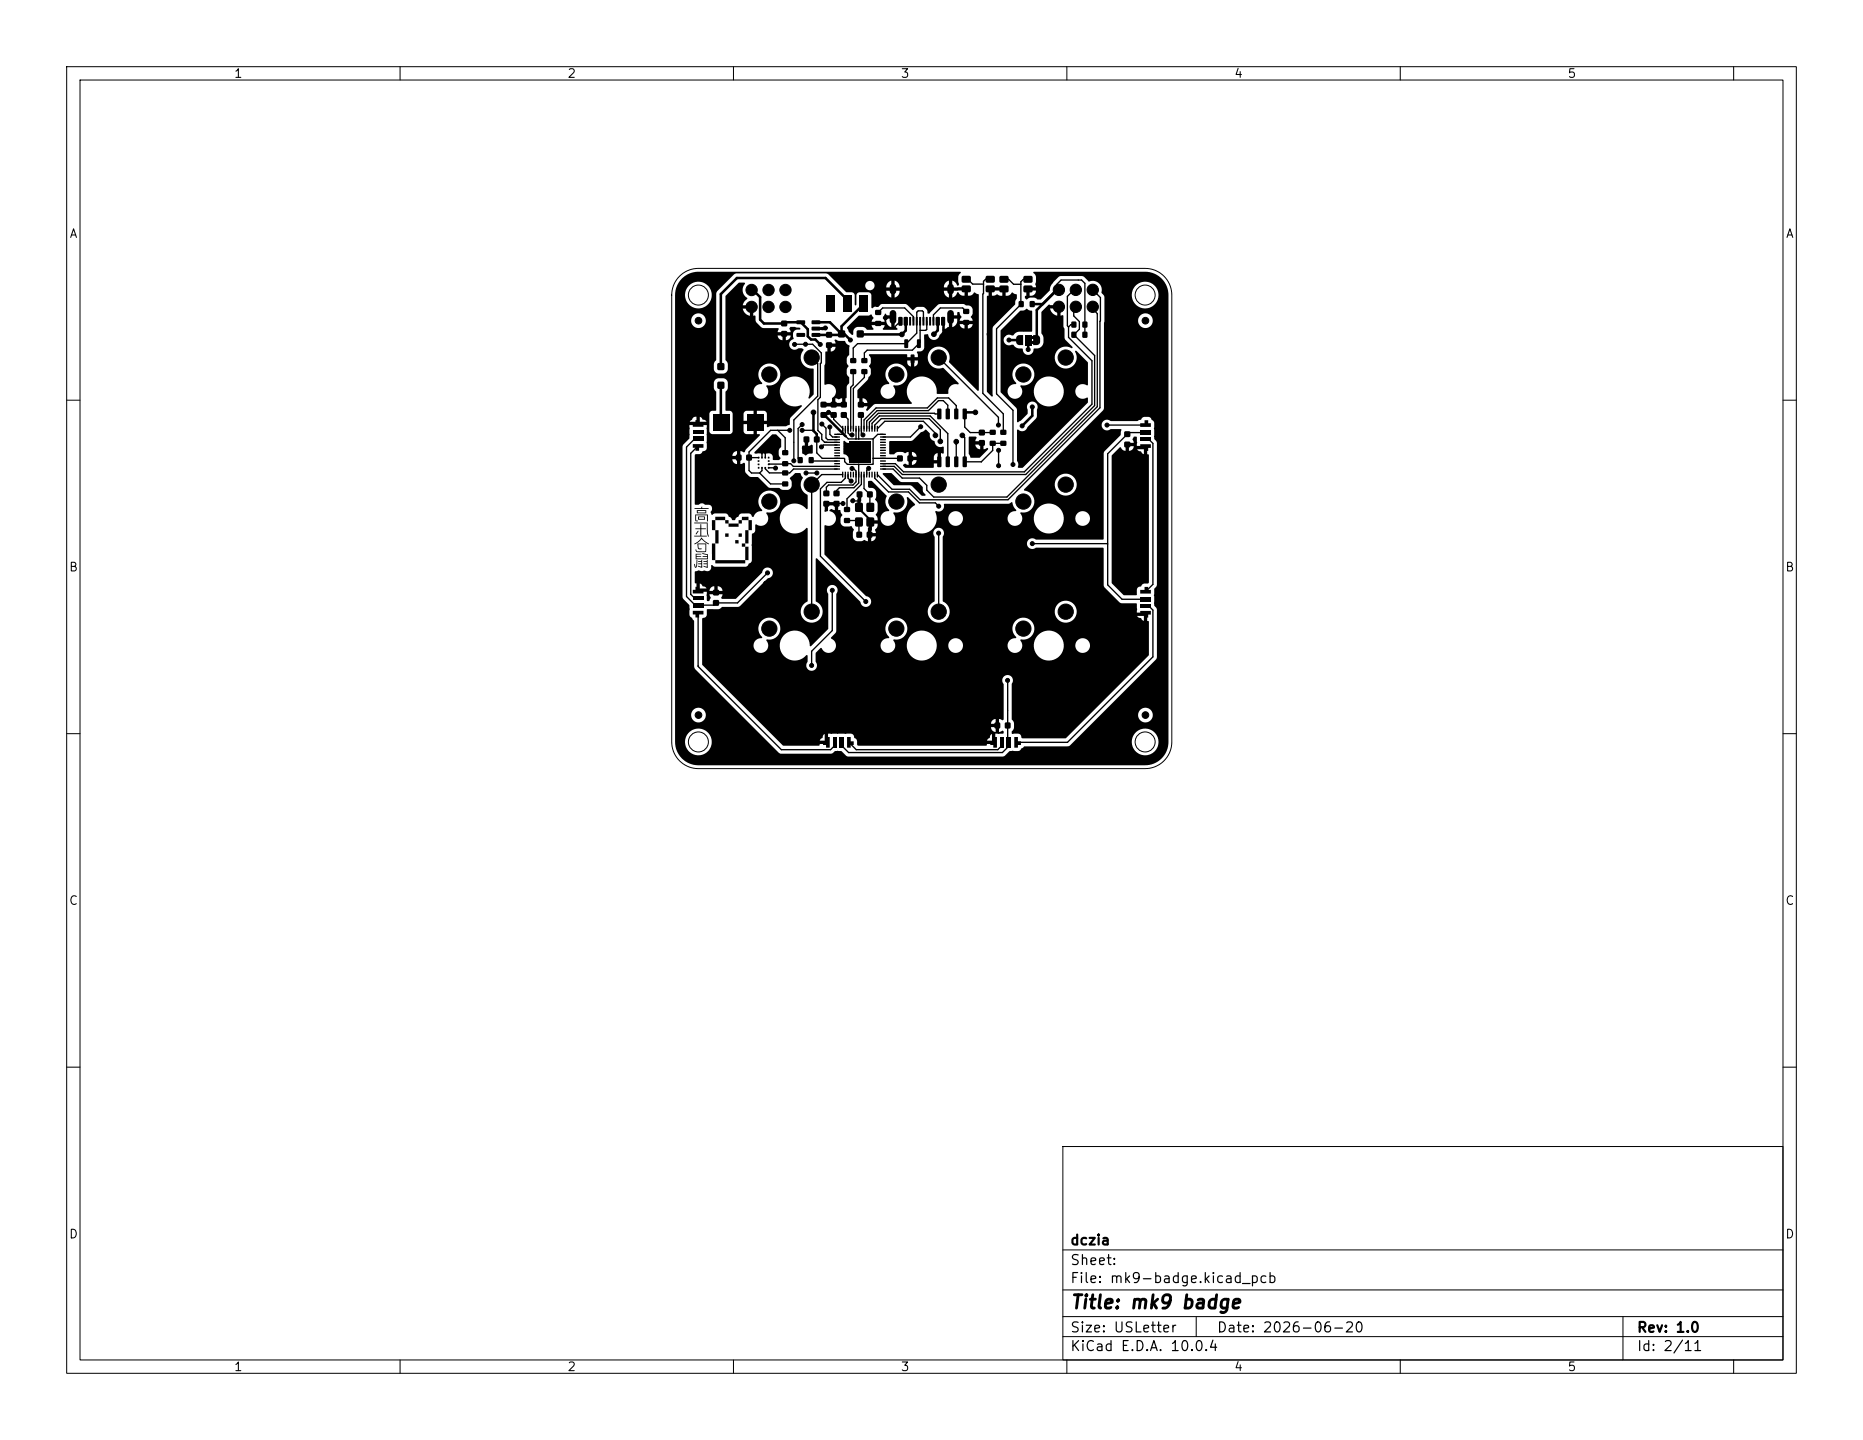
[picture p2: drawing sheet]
<svg xmlns="http://www.w3.org/2000/svg" width="279mm" height="216mm" viewBox="0 0 279 216" stroke-linecap="round" stroke-linejoin="round" font-family="sans-serif">
<defs><g id="words">
<text font-size="2" x="160.4" y="196.7">Title: mk9 badge</text>
<g font-size="1.5">
<text x="160.4" y="190">Sheet:</text>
<text x="160.4" y="187">dczia</text>
<text x="160.4" y="192.7">File: mk9-badge.kicad_pcb</text>
<text x="160.4" y="202.9">KiCad E.D.A. 10.0.4</text>
<text x="160.4" y="200.1">Size: USLetter</text>
<text x="182.4" y="200.1">Date: 2026-06-20</text>
<text x="245.4" y="200.1">Rev: 1.0</text>
<text x="245.4" y="202.9">Id: 2/11</text>
</g>
<g font-size="1.3">
<text x="35" y="12">1</text>
<text x="85" y="12">2</text>
<text x="135" y="12">3</text>
<text x="185" y="12">4</text>
<text x="235" y="12">5</text>
<text x="10.3" y="36">A</text>
<text x="267.7" y="36">A</text>
<text x="10.3" y="86">B</text>
<text x="267.7" y="86">B</text>
<text x="10.3" y="136">C</text>
<text x="267.7" y="136">C</text>
<text x="10.3" y="186">D</text>
<text x="267.7" y="186">D</text>
<text x="35" y="205.9">1</text>
<text x="85" y="205.9">2</text>
<text x="135" y="205.9">3</text>
<text x="185" y="205.9">4</text>
<text x="235" y="205.9">5</text>
</g>
</g></defs>
<g fill="none" stroke="#000" stroke-width=".15">
<path d="M10 10h259.4v195.9h-259.4zM12 12h255.4v191.9h-255.4zM60 10v2M110 10v2M160 10v2M210 10v2M260 10v2M101.9 41.4a4 4 0 0 1 2.8-1.2h67a4 4 0 0 1 4 4v67a4 4 0 0 1-4 4h-67a4 4 0 0 1-4-4v-67a4 4 0 0 1 1.2-2.8zM10 60h2M267.4 60h2M10 110h2M267.4 110h2"/>
<path d="M10 160h2M159.4 171.9h108v32h-108zM267.4 160h2M159.4 197.4h108M159.4 193.4h108M159.4 187.4h108M179.4 197.4v3M243.4 197.4v6.5M60 203.9v2M110 203.9v2M159.4 200.4h108M160 203.9v2"/>
<path d="M210 203.9v2M260 203.9v2"/>
<circle cx="104.7" cy="44.2" r="1.5"/>
<circle cx="171.7" cy="44.2" r="1.5"/>
<circle cx="104.7" cy="111.2" r="1.5"/>
<circle cx="171.7" cy="111.2" r="1.5"/>
</g>
<g fill="#000">
<path d="M107.6 54.5h1v.9h-1zM107.6 57.3h1v.9h-1zM117.2 49.7h.8v.7h-.8zM117.2 48.1h.8v.8h-.8zM119.5 50l1.2-.1v.5l-.1 .1h-1.1l-.1-.1zM119.5 48.1l1.2-.1v.5l-.1 .1h-1.1l-.1-.1zM121.8 48.1l1.1-.1 .1 .5-.1 .1h-1.1l-.1-.1zM121.8 49h1.1l.1 .5-.1 .1h-1.1l-.1-.2zM121.8 50l1.1-.1 .1 .5-.1 .1h-1.1l-.1-.1zM123.9 44.3h1.3v2.5h-1.3zM122.4 49.2l1.2-.2h.4l.1 .1-.6 .4-1-.1zM123.9 51.4h.8v.7h-.8z"/>
<path d="M123.9 49.8h.8v.8h-.8zM124.1 51.8h.2l.1-.3h.9l-.1-.5v-.1l.2 .1a1.38 1.38 0 0 0 1.2 .1h.1l.2 .4 .5 .3v1.4l-.4 .5v.9a.36 .36 0 0 1 .3 .3 .36 .36 0 0 1-.3 .3v.8l.3 .6 .1 .8-.4 .6v1.6l-.2 .1v.9l-.3 .1-.1 .2-2.9-.1 .1-.4h1.2v-.7h.5v.7h1v-.7a.87 .87 0 0 1-1 0h-.5a1.16 1.16 0 0 0 .4-1.6 1.16 1.16 0 0 0-1.5-.4l-.1-2.9 .2-.3v-1.7l.1-.1h.7a.71 .71 0 0 0 .7-.7h-.7v.7h-.6zM125.7 49.6h1v.9h-1zM126.4 44.3h1.3v2.5h-1.3zM127.5 55.4h.9v.7h-.9zM127.5 53.7h.9v.7h-.9zM128.5 49.6h1v.9h-1zM128.9 44.3h1.3v2.5h-1.3zM129.2 53.7h.8v.7h-.8zM129.2 55.4h.8v.7h-.8zM131.3 46.5h.8v.7h-.8zM131.3 48.2h.8v.6h-.8z"/>
<path d="M127 49.1l1.8-1.8h1.4l.4-.2 .2 .2a.36 .36 0 0 1 .2 .4 .36 .36 0 0 1-.2 .3l-.1 .2h2l-.3-.5 .3-.6h.2v.2h.7v.5h-.7a1.07 1.07 0 0 0 .8 1.2v-.8a.3 .3 0 0 0 .5 0v.8l.2 .1 .2 .2-.1 .1h-2.1v-.1l.3-.6h-2l.3 .6-.1 .1h-.8l-.4-.3-.3-.1a1.37 1.37 0 0 0-1.2 .2l-.2 .2v.7l-.2 .1-.5-.4zM134.8 47.6l.4-.1 .1 .1v1.1l-.1 .1-.4-.1zM135.6 47.6l.4-.1 .1 .1v1.1l-.1 .1-.4-.1zM135.7 50.9h.4l.1 .1v1l-.1 .2-.5-.1zM136.4 47.5l.2 .1v1.2l-.3-.1zM136.9 47.5l.2 .1v1.2l-.3-.1zM136.6 53.2l.4-.1 .1 .1 .1 1.1-.1 .2-.5-.1zM137.4 47.5l.2 .1v1.2l-.3-.1zM137.9 47.5l.2 .1v1.2l-.3-.1zM137.6 50.9h.4l.1 .1v1l-.1 .2-.5-.1zM138.4 47.5l.2 .1v1.2l-.3-.1zM138.9 47.5l.2 .1v1.2l-.3-.1z"/>
<path d="M139.4 47.5l.2 .1v1.2l-.3-.1zM139.9 47.5l.2 .1v1.2l-.3-.1zM140.4 47.6l.4-.1 .1 .1v1.1l-.1 .1-.4-.1zM141.2 47.6l.4-.1 .1 .1v1.1l-.1 .1-.4-.1zM102.3 41.8a3.5 3.5 0 0 1 2.5-1.1h39.2l.1 .2-.3 .4-.1 .2 .1 1.1-.1 .2h-.2a1 1 0 0 0-.7-.7v.8a.3 .3 0 0 0-.5 0v-.8l-.5 .3-.2 .5v.2h.7v.5h-.7a.99 .99 0 0 0 .7 1v-.8a.3 .3 0 0 0 .5 0v.8l.5-.3 .3-.5h.1a.8 .8 0 0 0 1 .5v-.7h-1.8v-.5h2v.2l.2 .1 .1 .9h.5l.5-.5 .6 .4v14.3l-.2 .1-4.3-4.3a1.66 1.66 0 0 0-1.3-2.3 1.66 1.66 0 0 0-1.9 1.8 1.66 1.66 0 0 0 2.3 1.3l2.3 2.3v.2a1.13 1.13 0 0 0-1.5 1.4h-1.7a2.26 2.26 0 0 0-3.1-2.4 2.26 2.26 0 0 0-.6 3.8l-.2 .2h-5.3l-.3 .1-1 .9-.1-.1 .2-.6h-.9l-.1-.2-.2-.2v-.1h1.2a.71 .71 0 0 0-.7-.7v.7h-.5v-.7h-.2l-.1-.1v-1h3.5a1.13 1.13 0 0 0 1.5 1.1 1.13 1.13 0 0 0 .4-1.9h.1a1.66 1.66 0 0 0 1.9-2 1.66 1.66 0 0 0-2.5-1.1 1.66 1.66 0 0 0-.1 2.7l-.2 .2a1.1 1.1 0 0 0-1.1 1h-3.5l1.5-1.6 .2-.5 .2-.3 .1-.8-.3-.5 .3-.5h5.5l.1 .3 .2 .2 .7 .1a.65 .65 0 0 0 .6-.6v-.4h-.6v1h-.5v-1h-.5v.4h-5.5v-.7l-.3-.5 .1-.1h5.5l.1 .1 .1 .4h1.6l-.2-.8 .5-.1a.65 .65 0 0 0 .6-.6v-1.9l.2-.1a.35 .35 0 0 1 .4 0 .35 .35 0 0 1 .1 .4 .87 .87 0 0 0 .9 .5 .87 .87 0 0 0 .7-.8l.4-.5 .2-1.5h.1l.1 .1v1l.6-.3v-.8a.3 .3 0 0 0 .5 0v.8l.6-.4h.5l.2 .4 .2 .2h.9a.69 .69 0 0 0 .7-.6h-.7v.6h-.6v-.6h-1.2l.2-.8h-.7v-.5h.7v-.4l.1-.1h.2l.1 .4a.36 .36 0 0 1 .2 .3 .36 .36 0 0 1-.2 .4l-.1 .2h2l-.3-.6 .3-.5v-.6a.77 .77 0 0 0-1-.6l-.4-.2h-3.6l-.2 .1-1.3 1.3h-.1l-.2-.1-.1-.5-.4-.4h-1l-.7 .5-.8-.8-.3-.1h-3.5l-.6 .3-.4 .1-.5 .2-.1-.1v-1.9l-.3-.3-1.5-.1-.3 .2-.2 .3v1.4l-.1 .1-.1-1.6-.2-.2-.2-.2h-.9l-.9-.9h3.8a.7 .7 0 0 0 .6 .6 .7 .7 0 0 0 .7-.6h1.8v.2h.7v.5h-.7v.1l.2 .6 .6 .3v-.8a.3 .3 0 0 0 .5 0v.8l.5-.3 .2-.6v-.1h-.7v-.5h.7a.99 .99 0 0 0-.7-1v.8a.3 .3 0 0 0-.5 0v-.8l-.6 .3-.2 .5h-1.7a.7 .7 0 0 0-.7-.8 .7 .7 0 0 0-.7 .8h-3.8l-1.8-1.8-.3-.1h-13.4l-.3 .1-2.6 2.6-.2 .2v10.1l-.2 .2a1.38 1.38 0 0 0-.1 1.1l.2 .6a1.38 1.38 0 0 0 1.2 .1 .74 .74 0 0 0 .7-.7 1.37 1.37 0 0 0-.2-1.1l-.2-.2v-3.7h7.8l.2 .4 .2 .2 .9 .1a.71 .71 0 0 0 .7-.7h-.7v.7h-.6l.1-.7h-8.6v-5.9l2-2h.8l.1 .1a1.47 1.47 0 0 0 .4 2.3l-.1 .1a1.33 1.33 0 0 0-.6 .9h.9v.5h-.9a1.34 1.34 0 0 0 1.1 1v-.8h.5v.8h.3l.1 1 .7 .7 .4 .2h2.2l.1 .1-.2 .5h2l-.2-.5 .2-.3 1.3 .1a.14 .14 0 0 1 .1 .2 .14 .14 0 0 1-.1 .1l-.6 .1-.2 .2-.2 .3 .1 .8a.83 .83 0 0 0-.5 1.2 .83 .83 0 0 0 1.3 .2h.5l.2 .3a1.71 1.71 0 0 0-.2 1.9 1.71 1.71 0 0 0 1.7 .9v3.8l-.6 .6-.2-.1a2.26 2.26 0 0 0-1.7-3.1 2.26 2.26 0 0 0-2.5 2.5 2.26 2.26 0 0 0 3.2 1.7v.2l-1.6 1.7-.2 1.1-.5 .2h-2.4l-.4 .2-.1-.1v-.4h-1.5v1.5h.4l.1 .1-2.1 2.2-.2 .4h-.2l-.5-.2v2l.5-.2 .2 .1 .1 1.3 .5 .6 .3 .1h1.1l1.5 1.5 .3 .2h1.3l.6 .3 .9-.1 .3-.2 .1-.4v-.6l-.2-.5 .7-.7 .8-.1 .4 .7a1.81 1.81 0 0 0 .7 2.7v1.9l-.1 .1a2.27 2.27 0 0 0-3.3-.2 2.27 2.27 0 0 0 0 3.4 2.27 2.27 0 0 0 3.3-.4l.1 .2v10.8a1.68 1.68 0 0 0-.9 2.3 1.68 1.68 0 0 0 2.4 .7 1.72 1.72 0 0 0-.3-3v-6.3l.2-.1 6.5 6.6a.81 .81 0 0 0 .9 .7 .81 .81 0 0 0 .8-.9 .81 .81 0 0 0-.8-.7l-6.2-6.2v-4.5a1.15 1.15 0 0 0 1.6-.6 1.15 1.15 0 0 0-.9-1.5l.3-.3 .5 .2v-.7h-1v.8l-.5 .1-.1-.1 .1-.9 .2-.2 .1-.2h1.4l.1 .2 .2 .1 .1 .9a.2 .2 0 0 1 .2 0 .2 .2 0 0 1 .1 .2l.2 .5-.2 .5v.6a.69 .69 0 0 0 .6 .6h1l.4 .5-.2 .4v.7l.3 .5 .4 .1h.8a.42 .42 0 0 1 .6 0h.7a.71 .71 0 0 0 .7-.7h-.7v.7h-.6l.1-1.5h.5v.3h.7l-.2-.5 .4-.5v-.4h-.8v1l-.6 .1 .1-1.3h.2l.1-.3h1v-.5l-.3-.3 .3-.6v-1.1l-.4-.6 .2-.4v-.7a.85 .85 0 0 0-1.1-.7l-.1-.1v-.8l.6-.1 2.1 2.2 .1 .1a1.83 1.83 0 0 0 .4 2.2h-.1a1.11 1.11 0 0 0-1.2 1.4 1.11 1.11 0 0 0 1.6 .7 1.11 1.11 0 0 0 .3-1.7v-.2a1.76 1.76 0 0 0 2-2.3l.2 .1 1 1.1a2.26 2.26 0 0 0-.1 4 2.26 2.26 0 0 0 3.4-2h1.7v.1a1.1 1.1 0 0 0 1.7 .9 1.1 1.1 0 0 0 0-1.9 1.1 1.1 0 0 0-1.7 .9h-1.7l-.2-.9a.24 .24 0 0 1 .2-.2 .24 .24 0 0 1 .2 .1 .91 .91 0 0 0 .9-1.1l9.7-.1 .4-.2h.1l.3 .8 .3 .4-.1 .1a1.1 1.1 0 0 0-1.2 1.1 1.1 1.1 0 0 0 1.2 1.1 1.1 1.1 0 0 0 1-1.2h1.7v.3a2.25 2.25 0 0 0 2.4 2.1 2.25 2.25 0 0 0 2.1-2.3h1.8v.1a1.1 1.1 0 0 0 1.6 .9 1.1 1.1 0 0 0 0-1.9 1.1 1.1 0 0 0-1.6 .9l-1.8-.1a2.25 2.25 0 0 0-2.2-2.1 2.25 2.25 0 0 0-2.3 2.1h-1.7l-.3-.6 .1-.2a1.66 1.66 0 0 0 2-1.4 1.66 1.66 0 0 0-1.5-1.9v-.1l.8-.9h3.8v.3a1.65 1.65 0 0 0 2.5 1.3 1.65 1.65 0 0 0 0-2.8 1.65 1.65 0 0 0-2.5 1.2h-3.8l11.1-11.1 .1-13.4h5.1a1.1 1.1 0 0 0 1.5 1.1 1.1 1.1 0 0 0 .3-1.9 1.1 1.1 0 0 0-1.8 .6v.2h-5.1v-3.5l-.2-.4h4.3v.3a2 2 0 0 0 3.1 1.6 2 2 0 0 0 0-3.5 2 2 0 0 0-3.1 1.6h-4.3l-.2-.2a1.41 1.41 0 0 0-.4-1.4 1.41 1.41 0 0 0-1.4-.3l-.8-.7-.3-.1h-3.2l-.3 .1-.9 .9a1.57 1.57 0 0 0-.5 1.2l-1.3 1.3h-.5l-.5-.3h-.6l-.5 .3-.3-.2 .1-.3 .6-.1a.78 .78 0 0 0 1-.7h-1v.7h-.5v-.9l.3-.1v-.2l1.2-.1a.7 .7 0 0 1 0-.8v-.7l-.4-.6v-.2h16.7a3.5 3.5 0 0 1 3.5 3.5v67a3.5 3.5 0 0 1-3.5 3.5h-67a3.5 3.5 0 0 1-3.5-3.6h1.5v.3a2 2 0 0 0 3.1 1.6 2 2 0 0 0 0-3.5 2 2 0 0 0-3.1 1.6h-1.5v-4h2.5v.2a1.1 1.1 0 0 0 1.6 .9 1.1 1.1 0 0 0 0-1.9 1.1 1.1 0 0 0-1.6 .8h-2.5v-17.6h1.2l.1 .3 .9 .9v1.6l.7 .8v6.8l.1 .4 12.6 12.6 .3 .1h7.7a.87 .87 0 0 1 1-.4h.4l.7 .7 .3 .1h23.2l.3-.1 .7-.7h1.5l.8-.7h6.5l.3-.1 .6-.7h8.6v.3a2 2 0 0 0 3.1 1.6 2 2 0 0 0 0-3.5 2 2 0 0 0-3.1 1.6h-8.6l4-4h5.6v.2a1.1 1.1 0 0 0 1.7 .9 1.1 1.1 0 0 0 0-1.9 1.1 1.1 0 0 0-1.7 .8h-5.6l8.3-8.2 .1-.3v-7.2l-.4-.6v-1.6v-.9l.4-.6v-21.3l-.4-.6v-2.4l-.6-.8-.9-.1-.3 .1-.2 .3-.5 .2h-4.1a.81 .81 0 0 0-1.1 .1 .81 .81 0 0 0 .1 1.1 .81 .81 0 0 0 1.1 0h1.5l.1 .2-.1 .7-2.5 2.5-.1 .3v12.9h-10.2a.81 .81 0 0 0-1.1 .1 .81 .81 0 0 0 .1 1.1 .81 .81 0 0 0 1.1 0h10.1l.1 5.8 2.3 2.4 .3 .1 2.2 .1 .1 1.3h1.2l.1 .3 .2 .1 .1 .9 .2 .1v5l-12.4 12.5h-6.5l-.2-.2a.52 .52 0 0 0-.5-.5h-.8l-.2-.1v-.3l.4-.4v-.7l-.4-.7v-5.2a.82 .82 0 0 0 0-1.2 .82 .82 0 0 0-1.2 .1 .82 .82 0 0 0 0 1.1v5.2l-.1 .2-.6-.2v1.9l.6-.1 .1 .3-.1 .1h-1.1v1.2l-.3 .1-.1 .2h-.9l-.1 .3h-19.2l-.2-.2v-.5h20.3v-1.1l-.3 .2-.1 .4-.2 .2-.2 .3h-19.5l-.4-.6a.52 .52 0 0 0-.5-.5h-3.4v1.2l-.3 .1v.2h-1l-.1 .3h-5.3l-.8-.7h7v-1.1l-.2 .2a.62 .62 0 0 1-.5 .7l-.1 .2h-6.2l-2-2h33.9l.3 .5 .4 .1v-.7l-34.6 .1-.6-.6h35.2v-.7a.71 .71 0 0 0-.7 .7h-34.5l-8.8-8.9v-2.9h7.7a1.1 1.1 0 0 0 1.1 1.2 1.1 1.1 0 0 0 1.1-1.3h1.7v.3a2.31 2.31 0 0 0 1.7 2 2.31 2.31 0 0 0 2.4-.7l.1 .1v.9a.82 .82 0 0 0 0 1.1 .82 .82 0 0 0 1.2 0 .82 .82 0 0 0 0-1.1v-1.3l.9-.8a1.13 1.13 0 0 0 1.3 .8 1.13 1.13 0 0 0 .9-1.2h6.7v.2a1.1 1.1 0 0 0 1.2 1 1.1 1.1 0 0 0 1-1.3h1.7v.3a2.25 2.25 0 0 0 2.4 2.1 2.25 2.25 0 0 0 2.1-2.3h1.7v.2a1.1 1.1 0 0 0 1.2 1 1.1 1.1 0 0 0 1-1.2h6.7v.2a1.1 1.1 0 0 0 1.2 1 1.1 1.1 0 0 0 1-1.3h1.7v.3a2.25 2.25 0 0 0 2.4 2.1 2.25 2.25 0 0 0 2.1-2.3h1.8v.2a1.1 1.1 0 0 0 1.6 .8 1.1 1.1 0 0 0 0-1.9 1.1 1.1 0 0 0-1.6 .9l-1.8-.1a2.25 2.25 0 0 0-2.2-2.1 2.25 2.25 0 0 0-2.3 2.1h-1.7l-.1-.2a.32 .32 0 0 1-.1-.5 1.66 1.66 0 0 0 2-2 1.66 1.66 0 0 0-2.5-1.1 1.66 1.66 0 0 0-.2 2.7l-.1 .2a1.1 1.1 0 0 0-1.2 1h-6.7v-.1a1.1 1.1 0 0 0-1.1-.9 1.1 1.1 0 0 0-1.1 1l-1.7-.1a2.25 2.25 0 0 0-2.3-2.1 2.25 2.25 0 0 0-2.2 2.1h-1.7l-.1-.2a.32 .32 0 0 1-.1-.5 1.66 1.66 0 0 0 1.9-2 1.66 1.66 0 0 0-2.5-1.1 1.66 1.66 0 0 0-.1 2.7l-.2 .2a1.1 1.1 0 0 0-1.1 1h-6.7v-.1a1.49 1.49 0 0 0-.8-.9l.7-.8 .1-.3v-3h13.7v.2a1.65 1.65 0 0 0 1.8 1.6 1.65 1.65 0 0 0 1.5-1.8h15.8v.2a1.65 1.65 0 0 0 1.4 1.5 1.65 1.65 0 0 0 1.7-1h9.2l.2 .3a.62 .62 0 0 1 .7 .4l.2 .1v-.8h-10.2a1.65 1.65 0 0 0-1.2-2.2 1.65 1.65 0 0 0-2 1.5h-15.8v-.2a2.16 2.16 0 0 0-1-1.3v-9.7a.81 .81 0 0 0-.1-1.1 .81 .81 0 0 0-1.2 .1 .81 .81 0 0 0 .1 1.1v9.7a1.72 1.72 0 0 0-1.1 1.4h-13.7v-2.5a.82 .82 0 0 0 0-1.2 .82 .82 0 0 0-1.2 0 .82 .82 0 0 0 0 1.2v5.2l-2.7 2.6a2.49 2.49 0 0 0-1.9-2.3 2.25 2.25 0 0 0-2.7 2h-1.7l-.1-.2a.32 .32 0 0 1-.1-.5 1.66 1.66 0 0 0 2-2 1.66 1.66 0 0 0-2.5-1.1 1.66 1.66 0 0 0-.2 2.7l-.1 .2a1.1 1.1 0 0 0-1.2 1h-7.7v-3.9l.2-.2a.52 .52 0 0 0 .5-.5v-.7l.1-.1h1.6l.6-.3h2.4l.3-.1 4.2-4.2a.81 .81 0 0 0 .7-.9 .81 .81 0 0 0-.8-.7 .81 .81 0 0 0-.8 .8l-4 3.9h-2l-.1-.2 .2-.5h-2l.1 .3a.48 .48 0 0 1-.1 .6l-.1 .1h-.3v-1.4h-1.2l-.1-.1h3.7a.71 .71 0 0 0-.8-.7v.7h-.5v-.7l-.4 .1-.3 .6h-1.7v-.1l-.2-.1v-.2h1.5l-.2-.2-.4-.1-.2-.3-.2-.1v.7h-.5v-.7l-.3-.2v-1.6l.6-.2 .4 .1h.5a.61 .61 0 0 0 .7-.1 .61 .61 0 0 0 .2-.6 .13 .13 0 0 1 .1-.2 .13 .13 0 0 1 .2 .1l.4 .2h4.5l.3-.1 .2-.4 .3-.1 .1-.3 .1-4 .4-.5 .1-.9a.31 .31 0 0 1 .5 .1 1.15 1.15 0 0 0 1.3-.5 1.15 1.15 0 0 0-.2-1.4l.1-.1a1.66 1.66 0 0 0 2-1.9 1.66 1.66 0 0 0-2.5-1.1 1.66 1.66 0 0 0-.2 2.7v.1a1.76 1.76 0 0 0-1.4 .9l-.5-.5h-1.2l-.3 .1-.2 .4-.3 .1-.1 .3-.4 .1-1-1h-1.7l-.4 .2-.2-.4a.64 .64 0 0 0 .2-.7 .64 .64 0 0 0-.5-.4h-.5a.72 .72 0 0 0-1 0h-.5l-.1-.1v-6.7h5.6a.71 .71 0 0 0 .7 .7v-.7h-6.3v-.6l6.3 .1v-.8l-.4 .2-.3 .5h-5.6l.1-.2 .8-.1 .3-.4a.52 .52 0 0 0 .6-.5v-3.4h-2.6v2.1l-.9 .9-.1 .2v22.6h-1.2v-26.3h4.8l-.2-.2-.4-.1-.2-.2-.2-.2v.7h-.5v-.7l-.5 .1-.6 .6h-2.2v-1.2h5.2v2.7l.1 .2 .3 .2h2.7l.2-.2 .2-.3h1.6l.2 .3 .2 .2h1.1v-1.5h-1.5v1h-1.6v-2.6h1.6v1.1h3.5v-1.1l-.1-.3-.3-.1h-1.1v1.5h-.5v-1.5h-1.1l-.2 .1-.2 .3h-1.6a.49 .49 0 0 0-.5-.4h-.5l-.1-.1v-2.7l.1-.2h4.1a1.13 1.13 0 0 0 1.6 1.1 1.13 1.13 0 0 0 .3-1.9h.1a1.66 1.66 0 0 0 2-2 1.66 1.66 0 0 0-2.5-1.1 1.66 1.66 0 0 0-.2 2.7l-.1 .2a1.1 1.1 0 0 0-1.2 1h-4.1l.1-.1a1.38 1.38 0 0 0 .2-1.1l-.2-.4-.3-.2-1-.1a.75 .75 0 0 0-.6 .7v.8l.3 .6-.1 2.8h-.7l-.2 .4h-5.2v-14h2.5v.2a1.1 1.1 0 0 0 1.6 .8 1.1 1.1 0 0 0 0-1.9 1.1 1.1 0 0 0-1.6 .9h-2.5v-3.9h1.5v.3a2 2 0 0 0 3.1 1.6 2 2 0 0 0 0-3.5 2 2 0 0 0-3.1 1.6h-1.5a3.5 3.5 0 0 1 1.1-2.3zM144.3 42.9h1.2v.9h-1.2zM144.3 41.4h1.2v.9h-1.2zM144.5 46.4h.8v.6h-.8zM144.5 48h.8v.7h-.8zM147.9 42.9h1.2v.9h-1.2zM147.9 41.4h1.2v.9h-1.2zM148.3 43.4l.2-.1 .1-.2h1.8l.2 .2 .2 .1v.9h.5l.5-.5 .7 .4v.5l-.2 .5-.1 .5-3.2 3.2-.1 .3v10.2l-.1 .1-.8-.8v-14.2l.1-.2h1l.4-.2 .5 .2h.3v-.7h-1.5v.7h-.5z"/>
<path d="M149.9 42.9h1.3v.9h-1.3zM149.9 41.4h1.3v.9h-1.3zM152.8 45.2h.7v.8h-.7zM152.5 50.4l.3-.2h.6v1.5h-.6l-.3-.2-.1-.3zM153.5 42.9h1.3v.9h-1.3zM153.5 41.4h1.3v.9h-1.3zM154.5 45.2h.6v.8h-.6zM153.7 50.2h1v1.5h-1zM154.9 50.2l.8 .1 .3 .2v.8l-.3 .4h-.8zM154.6 50.4h.5v.4h-.5zM154.6 51.2h.5v.4h-.5zM150.1 49.5l2.9-2.9 .6-.1a.36 .36 0 0 1 .4-.2 .36 .36 0 0 1 .3 .2l.4 .1 .1 .1v3h-2.1l-.4 .2-.3 .4h-.2a.82 .82 0 0 0-1.3 .7 .82 .82 0 0 0 1.3 .7h.2l.6 .5 .7 .1a.84 .84 0 0 0 .9 .9 .84 .84 0 0 0 .8-.9l.6-.1a1.01 1.01 0 0 0 .9-.9v-.8l-.3-.5v-3.2l1.1-1.1h.2h.9v.5h-.9a1.33 1.33 0 0 0 1.1 1.1v-.9h.5v.9h.3h.1v1.6l.1 .4 .1 1.5 1.1 1.2-.1 .2a1.66 1.66 0 0 0-2.5 1.1 1.66 1.66 0 0 0 2 1.9 1.66 1.66 0 0 0 1-2.5l.2-.1 1.8 1.8v3.3a.35 .35 0 0 1-.6-.1 1.13 1.13 0 0 0-1.3 1.4 1.13 1.13 0 0 0 1.8 .6v.8l-9.8 9.7h-.6v-.5l-.2-.5v-4.6l.1-.1h.1a.8 .8 0 0 0 1.4-.3l1.3-1.4 .1-1.3a.8 .8 0 0 0-.7-1.2 .8 .8 0 0 0-.7 1.2v.7l-1 1-.4 .2h-.2v-2l-2.4-2.5v-.2h1a1.1 1.1 0 0 0 1.1 1.2 1.1 1.1 0 0 0 1.1-1.3h1.7v.3a2.25 2.25 0 0 0 3.5 1.8 2.25 2.25 0 0 0 0-3.8 2.25 2.25 0 0 0-3.5 1.7h-1.7l-.3-.6 .1-.1a1.65 1.65 0 0 0 2.1-1.7 1.65 1.65 0 0 0-2.2-1.4 1.65 1.65 0 0 0-.8 2.5l.2 .2-.1 .2a1.1 1.1 0 0 0-1.2 1h-1z"/>
<path d="M160.7 49.8h.7v.8h-.7zM160.7 48.3h.7v.8h-.7zM162.4 49.8h.6v.8h-.6zM162.4 48.3h.6v.8h-.6zM104.3 63h.6v.4h.6v.6h-1.6v-.6h.4zM104.7 79.6l.1 .1-.4 .4h-.1zM104.3 79.2h.7v-.6h.2v.6h.7v.1h-.7v1h.8v.1h-1.9v-.1h.9v-1h-.7zM104.2 76.2h.9l.2-.2v.2h1v.1h-2.1zM103.9 66.6h1.6v.5h-.6v.5h-.6v-.5h-.4zM103.9 65.4h1.6v.7h-1.6zM103.9 64.5h1.6v.4h-1.6zM104.7 77.4h1v.5h-1v-.4h.1v.3h.8v-.3h-.9z"/>
<path d="M104.5 76.5h1.4v.5h-1.4v-.4h.1v.2h1.2v-.2h-1.3zM104.1 78.3h2l.2 2.1a.21 .21 0 0 1-.2-.3l-.1-1.6h-1.9zM104.3 77.1h1.9v1.1h-.2v-.9h-1.6v.5a.19 .19 0 0 0 .1 .2 .19 .19 0 0 0 .2 .1v.1h-.2a.25 .25 0 0 1-.3-.1 .25 .25 0 0 1 .1-.3zM106.8 78h.5v1.5h.5v2h-.5v-2h-.5zM106.9 62.1h2.5v2.5h-2.5zM110.4 68.2h.8v.8h-.8zM112 68.2h.7v.8h-.7zM107.3 77.5h1.5v.5h.5v.5h1.5v-.5h.5v-.5h1v.5h-1v.5h-.5v.5h-1.5v-.5h-.5v-.5h-1.5zM112.3 78h.5v1.5h-.5zM113.6 69.5h.3v.2h-.3zM113.6 69h.3v.2h-.3zM113.7 70h.2v.3h-.2z"/>
<path d="M113.7 68.5h.2v.2h-.2zM114.2 70h.2v.3h-.2zM114.2 68.5h.2v.2h-.2zM112 62.1h2.5v2.5h-2.5zM114.7 70h.2v.3h-.2zM114.7 68.5h.2v.2h-.2zM115.2 70h.2v.3h-.2zM115.2 68.5h.2v.2h-.2zM115.2 69h.2v.2h-.2zM115.2 69.5h.2v.2h-.2zM113.2 67.8l2.6-2.6 .6-.1 .8 .8v1.1l-.4 .6v.6l.3 .5-.3 .3-.9-.1a.69 .69 0 0 0-.1-.7 .69 .69 0 0 0-.7-.2h-.2l-.1 .1-.1-.1h-.3l-.1 .1-.1-.1h-1zM117.3 69.2h.9v.7h-.9z"/>
<path d="M117.3 67.5h.9v.7h-.9zM117.3 70.6h.9v.6h-.9zM117.3 72.2h.9v.7h-.9zM119.7 68.6h.6v.8h-.6zM120.6 65.5h.7v.8h-.7zM120.7 65.9l.5 .1v.9l.5-.2 .2 .1v1.2l-.7 .1a.36 .36 0 0 1-.4 .2 .36 .36 0 0 1-.3-.2l-.2-.2v-1l.1-.1 .3 .1zM121.3 68.6h.7v.8h-.7zM122.1 65.5h.8v.8h-.8zM123.5 75.1h.8v.8h-.8zM123.5 73.6h.8v.8h-.8zM123.1 60.3h.8v.7h-.8zM123.1 61.8h.8v.8h-.8z"/>
<path d="M125 75.1h.9v.8h-.9zM125 73.6h.9v.8h-.9zM124.6 60.3h.8v.7h-.8zM124.6 61.8h.8v.8h-.8zM125.1 70.2h.8l.1 .2h-.8zM125.1 69.8h.8l.1 .2h-.8zM125.1 69.4h.8l.1 .2h-.8zM125.1 69h.8l.1 .2h-.8zM125.1 68.6h.8l.1 .2h-.8zM125.1 68.2h.8l.1 .2h-.8zM125.1 67.8h.8l.1 .2h-.8zM125.1 67.4h.8l.1 .2h-.8z"/>
<path d="M125.1 67h.8l.1 .2h-.8zM125.1 66.6h.8l.1 .2h-.8zM125.1 66.2h.8l.1 .2h-.8zM125.1 65.8h.8l.1 .2h-.8zM125.1 65.4h.8l.1 .2h-.8zM125.1 65h.8l.1 .2h-.8zM126.3 70.7l.2 .1-.1 .8-.1-.1zM126.3 63.9h.2l-.1 .8h-.1zM126.5 66.1l.6 .3 3.2 .1v2.5l-3-.1a.75 .75 0 0 0-.4-.7 .33 .33 0 0 1-.4-.1 .33 .33 0 0 1 0-.4zM126.6 77.7h.8v.7h-.8zM126.6 76h.8v.7h-.8zM126.1 60.3h.9v.7h-.9z"/>
<path d="M126.1 61.8h.9v.8h-.9zM126.7 70.7l.2 .1-.1 .8-.1-.1zM126.7 63.9h.2l-.1 .8h-.1zM127.1 70.7l.2 .1-.1 .8-.1-.1zM127.1 63.9h.2l-.1 .8h-.1zM127.5 70.7l.2 .1-.1 .8-.1-.1zM127.5 63.9h.2l-.1 .8h-.1zM127.7 75l.2-.2a.14 .14 0 0 1 .2 0 .14 .14 0 0 1-.1 .2l-.1 .1a.14 .14 0 0 1-.2 .1 .14 .14 0 0 1 0-.2zM127.9 70.7l.2 .1-.1 .8-.1-.1zM127.9 63.9h.2l-.1 .8h-.1zM128.5 73.7h.8v.8h-.8zM128.3 77.6h1v1.3h-1z"/>
<path d="M128.3 75.4h1v1.3h-1zM128.3 70.7l.2 .1-.1 .8-.1-.1zM128.3 63.9h.2l-.1 .8h-.1zM128.7 70.7l.2 .1-.1 .8-.1-.1zM128.7 63.9h.2l-.1 .8h-.1zM128.7 74.2l.3-.1 .2 .1-.1 1.7-.2 .2-.3-.1v-.1zM129.1 70.7l.2 .1-.1 .8-.1-.1zM129.1 63.9h.2l-.1 .8h-.1zM128.7 60.3h.8v.7h-.8zM128.7 61.8h.8v.8h-.8zM129.5 70.7l.2 .1-.1 .8-.1-.1zM129.5 63.9h.2l-.1 .8h-.1z"/>
<path d="M130.1 73.7h.7v.8h-.7zM129.9 70.7l.2 .1-.1 .8-.1-.1zM129.9 63.9h.2l-.1 .8h-.1zM130 75.4h1v1.3h-1zM130 77.6h1v1.3h-1zM130.3 70.7l.2 .1-.1 .8-.1-.1zM130.3 63.9h.2l-.1 .8h-.1zM127.4 66.1h3.2v3.2h-3.2zM130.7 70.7l.2 .1-.1 .8-.1-.1zM130.7 63.9h.2l-.1 .8h-.1zM131.1 70.7l.2 .1-.1 .8-.1-.1zM131.1 63.9h.2l-.1 .8h-.1z"/>
<path d="M131.5 70.7l.2 .1-.1 .8-.1-.1zM131.5 63.9h.2l-.1 .8h-.1zM132 65h.8l.1 .2h-.9zM132 65.4h.8l.1 .2h-.9zM132 65.8h.8l.1 .2h-.9zM132 66.2h.8l.1 .2h-.9zM132 66.6h.8l.1 .2h-.9zM132 67h.8l.1 .2h-.9zM132 67.4h.8l.1 .2h-.9zM132 67.8h.8l.1 .2h-.9zM132 68.2h.8l.1 .2h-.9zM132 68.6h.8l.1 .2h-.9z"/>
<path d="M132 69h.8l.1 .2h-.9zM132 69.4h.8l.1 .2h-.9zM132 69.8h.8l.1 .2h-.9zM132 70.2h.8l.1 .2h-.9zM132.4 70.9h1.3l1.2 1.3 .3 .1h2.5l.7 .7v.4a.86 .86 0 0 0 .4 .8l-.1 .1h-.5l-1.6-1.5-2.6-.1-1.6-1.6zM134.6 68.3h.8v.8h-.8zM136.1 68.3h.8v.8h-.8zM133.4 66.2l3.4-.1 1.3-1.3 .4-.1 .3-.3h.1a.94 .94 0 0 1 .6 1.1l.3 .5a.48 .48 0 0 1 .5 .6l.5 .4h.6h.1v.9l-.1 .1-.3-.1v1.2l-.2 .1v.2l-.9 .1 .1 .5-.2 .1h-4.1l-.4-.3 .3-.3 .4 .2h.7a.71 .71 0 0 0 .7-.7h-.7v.7h-.6l.1-1.2h3.7v.5h.6v-1.1l-.4 .3-.2 .3h-3.7h1.2a.71 .71 0 0 0-.7-.7v.7h-.5v-.7l-.5 .2-.5-.2h-.7l-.5 .3h-.7zM140.6 68.5l.4-.1 .2 .1v1.4l-.1 .1-.5-.1zM140.6 61.3l.4-.1 .2 .2v1.3l-.1 .2-.5-.1zM141.9 68.5l.4-.1 .2 .1v1.4l-.1 .1-.6-.1zM141.9 61.3l.4-.1 .2 .2v1.3l-.1 .2-.6-.1z"/>
<path d="M143.1 68.5l.5-.1 .1 .1v1.4l-.1 .1-.5-.1zM143.1 61.3l.5-.1 .1 .2v1.3l-.1 .2-.5-.1zM144.4 68.5l.4-.1 .2 .1v1.4l-.1 .1-.5-.1zM144.4 61.3l.4-.1 .2 .2v1.3l-.1 .2-.5-.1zM145.3 65.5h1.1l.1 .2-.2 .5h.9v.2l.3 .1v.9l.5-.2 .2 .1-1.3 1.3h-1.3l-.3-.5v-1.4h1a.71 .71 0 0 0 .7 .7v-.7h-1.7zM146.8 66h.9v.8h-.9zM146.8 64.5h.9v.7h-.9zM148.5 66.1h.8v.7h-.8zM148.5 64.5h.8v.7h-.8zM150.1 64.5h.8v.7h-.8zM150.1 66.1h.8v.7h-.8zM168.7 64.7h.8v.8h-.8z"/>
<path d="M168.7 66.3h.8v.7h-.8zM166.8 68.2l1.3-1.2a.92 .92 0 0 0 .7 .6h.7l.3-.2h.7l.2 .2a.62 .62 0 0 1 .7 .4l.2 .1v-.7h-1.8l.2-.5h-.7v.7h-.5v-.9l.3-.1v-.2h.9v-.3a.42 .42 0 0 1 .1-.6h.4v1.4h1.2l.1 .2 .2 .1 .1 .9 .2 .1v19.1l-.1 .2h-.8l-.4 .4a.51 .51 0 0 0-.5 .5v.8h-.1h-1.8l-1.9-1.8zM171 63.5h.7v-.5h.5v.5h.4v.5h-1.6zM171 64.5h1.6v.7h-1.6zM171 65.7h1.6v.4h-1.6zM171 66.6h1.6v.6h-.4v.4h-.5v-.4h-.7zM104.3 88h.6v.4h.6v.6h-1.6v-.6h.4zM104.5 83.9h.1v.3a.95 .95 0 0 1-.3 .9h-.1a.34 .34 0 0 1 0-.6l.2 .5zM104.1 81.5l.3-.1a1.15 1.15 0 0 0 .7-.7l.1-.1 .4 .5 .7 .4v.1l-.3-.1-.8-.7-.6 .6-.4 .2zM104.7 84.1h.5v-.1l.1-.1v1.1v.1h-.2a.27 .27 0 0 1-.4-.3l.5 .1v-.3h-.5v-.1h.5v-.3h-.5zM104.3 83h.9v.1h-.7v.3h.7v.1h-.7v.2h1.5v-.2h-.6v-.1h.6v-.2l-.7-.2 .1-.1 .8 .2v.8h-1.9zM103.9 91.6h1.6v.5h-.6v.5h-.6v-.5h-.4z"/>
<path d="M103.9 90.4h1.6v.7h-1.6zM103.9 89.5h1.6v.4h-1.6zM104.6 81.5h1.3v1.2a2.42 2.42 0 0 1-1.5 0l-.1-.3h.1l.1 .3 1.3-.1v-1h-1.1l.1 .6h.5a.37 .37 0 0 1-.5 .1 .37 .37 0 0 1-.2-.4zM105.5 84.1h.5v-.1l.1-.1v1.2l-.6-.2v-.1l.5 .2v-.4h-.5v-.1h.5v-.3h-.5zM107 90h.8v.8h-.8zM107 88.5h.8v.7h-.8zM106.8 81.5h.5v2.5h4.5v-2h.5v2h-.5v.5h-4.5v-.5h-.5zM108.8 80h.5v.5h-.5zM110.3 81h.5v.5h-.5zM110.8 80h.5v.5h-.5zM111.3 81.5h.5v.5h-.5zM111.8 79.5h.5v2h-.5z"/>
<path d="M128.5 79.8h.7v.8h-.7zM130 79.8h.8v.8h-.8zM171 88.4h.7v-.4h.5v.4h.4v.6h-1.6zM171 89.5h1.6v.7h-1.6zM171 90.6h1.6v.5h-1.6zM171 91.6h1.6v.5h-.4v.5h-.5v-.5h-.7zM123.9 110.5h.5v1.6h-.5v-.4h-.5v-.5h.5zM124.9 110.5h.5v1.6h-.5zM125.8 110.5h.7v1.6h-.7zM127 110.5h.6v.7h.4v.5h-.4v.4h-.6zM149 110.5h.5v1.6h-.5v-.4h-.5v-.5h.5zM149.2 108.4h.8v.8h-.8z"/>
<path d="M150 110.5h.5v1.6h-.5zM150.7 108.4h.8v.8h-.8zM150.9 110.5h.7v1.6h-.7zM152.1 110.5h.6v.7h.4v.5h-.4v.4h-.6z"/>
</g>
<g fill="#000" stroke="#000" stroke-width=".15">
<circle cx="104.8" cy="48.1" r=".5"/>
<circle cx="112.7" cy="43.5" r=".85"/>
<circle cx="112.7" cy="46" r=".85"/>
<circle cx="115.3" cy="43.5" r=".85"/>
<circle cx="115.3" cy="46" r=".85"/>
<circle cx="115.4" cy="56.1" r="1.14"/>
<circle cx="117.8" cy="46" r=".85"/>
<circle cx="117.8" cy="43.5" r=".85"/>
<circle cx="119.2" cy="51.6" r=".3"/>
<circle cx="120.8" cy="51.6" r=".3"/>
<circle cx="121.5" cy="55.7" r=".3"/>
<circle cx="121.7" cy="53.6" r="1.14"/>
<circle cx="123" cy="51.6" r=".3"/>
<circle cx="123.8" cy="49.2" r=".3"/>
<circle cx="124.2" cy="55.7" r=".3"/>
<circle cx="126.3" cy="52" r=".3"/>
<circle cx="127.5" cy="51" r=".3"/>
<circle cx="131.6" cy="45.7" r=".3"/>
<circle cx="132.8" cy="47.6" r=".3"/>
<circle cx="134.4" cy="56.1" r="1.14"/>
<circle cx="135.3" cy="50.1" r=".35"/>
<circle cx="140.1" cy="50.1" r=".35"/>
<circle cx="140.8" cy="53.6" r="1.14"/>
<circle cx="146.3" cy="50.1" r=".3"/>
<circle cx="148.3" cy="50.1" r=".3"/>
<circle cx="150.5" cy="50.1" r=".3"/>
<circle cx="151.3" cy="51" r=".3"/>
<circle cx="153.5" cy="56.1" r="1.14"/>
<circle cx="154.2" cy="52.4" r=".3"/>
<circle cx="158.8" cy="46" r=".85"/>
<circle cx="158.8" cy="43.5" r=".85"/>
<circle cx="159.8" cy="53.6" r="1.14"/>
<circle cx="161.3" cy="46" r=".85"/>
<circle cx="161.3" cy="43.5" r=".85"/>
<circle cx="162.5" cy="55" r=".3"/>
<circle cx="163.9" cy="46" r=".85"/>
<circle cx="163.9" cy="43.5" r=".85"/>
<circle cx="166.1" cy="55" r=".3"/>
<circle cx="171.8" cy="48.1" r=".5"/>
<circle cx="110.9" cy="70.1" r=".3"/>
<circle cx="114.8" cy="67.6" r=".3"/>
<circle cx="115.4" cy="75.2" r="1.14"/>
<circle cx="116.3" cy="70.2" r=".3"/>
<circle cx="116.3" cy="68.6" r=".3"/>
<circle cx="118.4" cy="64.5" r=".3"/>
<circle cx="119.1" cy="69.1" r=".3"/>
<circle cx="120.3" cy="64.5" r=".3"/>
<circle cx="120.3" cy="63.7" r=".3"/>
<circle cx="120.6" cy="67.2" r=".3"/>
<circle cx="120.9" cy="70.9" r=".3"/>
<circle cx="121.7" cy="72.7" r="1.14"/>
<circle cx="122" cy="61.8" r=".35"/>
<circle cx="122.5" cy="70.9" r=".3"/>
<circle cx="123.2" cy="67" r=".3"/>
<circle cx="123.3" cy="63.6" r=".3"/>
<circle cx="124.3" cy="61.8" r=".3"/>
<circle cx="124.5" cy="64" r=".3"/>
<circle cx="126.4" cy="75.5" r=".3"/>
<circle cx="127.1" cy="66.8" r=".3"/>
<circle cx="127.6" cy="72.1" r=".3"/>
<circle cx="127.8" cy="70.2" r=".3"/>
<circle cx="127.8" cy="65.2" r=".3"/>
<circle cx="127.9" cy="75.1" r=".3"/>
<circle cx="129.4" cy="65.2" r=".3"/>
<circle cx="129.7" cy="66.9" r=".3"/>
<circle cx="129.8" cy="68.6" r=".3"/>
<circle cx="130.3" cy="70.2" r=".3"/>
<circle cx="133.7" cy="71.6" r=".3"/>
<circle cx="134" cy="67" r=".3"/>
<circle cx="134.4" cy="75.2" r="1.14"/>
<circle cx="137.9" cy="69.7" r=".3"/>
<circle cx="138.1" cy="64" r=".3"/>
<circle cx="139.1" cy="67.2" r=".3"/>
<circle cx="140.3" cy="65.3" r=".35"/>
<circle cx="140.8" cy="79.9" r=".3"/>
<circle cx="140.8" cy="72.7" r="1.14"/>
<circle cx="140.8" cy="75.9" r=".3"/>
<circle cx="141" cy="66.2" r=".35"/>
<circle cx="143.4" cy="66.2" r=".35"/>
<circle cx="144.3" cy="65.3" r=".35"/>
<circle cx="146.1" cy="67.3" r=".3"/>
<circle cx="146.3" cy="61.8" r=".35"/>
<circle cx="149.7" cy="63.7" r=".3"/>
<circle cx="149.8" cy="69.8" r=".3"/>
<circle cx="149.8" cy="67.5" r=".3"/>
<circle cx="151.9" cy="69.6" r=".3"/>
<circle cx="153.3" cy="63.9" r=".3"/>
<circle cx="153.5" cy="75.2" r="1.14"/>
<circle cx="154.8" cy="61" r=".3"/>
<circle cx="159.8" cy="72.7" r="1.14"/>
<circle cx="161.9" cy="67.2" r=".3"/>
<circle cx="166" cy="63.7" r=".3"/>
<circle cx="114.8" cy="87.5" r=".3"/>
<circle cx="115.1" cy="85.9" r=".3"/>
<circle cx="115.4" cy="94.2" r="1.14"/>
<circle cx="121.7" cy="99.8" r=".3"/>
<circle cx="121.7" cy="91.7" r="1.14"/>
<circle cx="123.7" cy="86.2" r=".3"/>
<circle cx="124.8" cy="88.5" r=".3"/>
<circle cx="129.8" cy="90.2" r=".3"/>
<circle cx="134.4" cy="94.2" r="1.14"/>
<circle cx="140.8" cy="91.7" r="1.14"/>
<circle cx="142.6" cy="86.2" r=".3"/>
<circle cx="153.5" cy="94.2" r="1.14"/>
<circle cx="154.8" cy="81.5" r=".3"/>
<circle cx="159.8" cy="91.7" r="1.14"/>
<circle cx="161.6" cy="86.2" r=".3"/>
<circle cx="104.8" cy="107.2" r=".5"/>
<circle cx="117" cy="108.2" r=".3"/>
<circle cx="119.9" cy="106.5" r=".3"/>
<circle cx="123.7" cy="105.3" r=".3"/>
<circle cx="142.5" cy="105.3" r=".3"/>
<circle cx="151.1" cy="102" r=".3"/>
<circle cx="161.7" cy="105.3" r=".3"/>
<circle cx="171.8" cy="107.2" r=".5"/>
</g>
<path d="M133.9 43v.6M133.9 47v1.1M142.6 43v.6M142.6 47v1.1" fill="none" stroke="#000" stroke-width="1"/>
<g fill="none" stroke="#000" stroke-width=".2">
<path d="M119.2 51.6h2.7l1.3 1.3v1.5l-.2 .1v5.1l-.3 .3v4.6l.5 .6v.8l.5 .4M121.7 53.6l.9 .9v4.9l-3.5 3.6v6.1M128 55.7v2l-.4 .4v6.2M129.6 55.7v.9l-1.6 1.6v6.1M131.7 46.8l.7-.6h3.3l1.3 1.3v.7M135 48.2l-1.1 1.1M138 48.2v3.1l-1.2 1.2h-6.7l-.5 .4v1.2M138.5 48.2v-1.4l-.2-.2h-.6l-.2 .2v3.1l-1.6 1.6h-7.3l-.6 .7v1.9M139 48.2v1.2l-.2 .1h-.8M140.8 53.6l8.9 9v1.1M141.4 48.2v1.3l.2 .2M144.9 46.7l-.5-.5h-3.4l-1 1v1"/>
<path d="M144.9 41.9h.2l.8 .7h1.6M148.5 41.9h-.7l-.3 .3v1.8l-.1 .1v14.9l3.1 3v2.8M150.6 41.9h.7l.7 .7h1.1M153.2 45.6l-3.7 3.7v9.8l2.4 2.4v8.1M154.2 41.9h-.7l-.4 .3v3.3M158.5 43.5v-.9l.6-.6h3.1l.5 .5v7.7M160.3 49v1.6l3.5 3.5v6.5l-10.2 10.1h-18.1l-1.2-1.2h-1.9M161 46v1.4l.9 .8v1.2l-.8 .8 3.1 3.1v7.5l-10.4 10.3h-18.5l-1.2-1.2h-1.7M161 43.5l-.9 .9v4.4l.2 .2M161.1 48.7h-.5l-.3 .3M163.6 46l1 1v14l-13.6 13.5h-11l-1-1v-.7l-1.1-1.1h-2.6l-1.4-1.4h-1.5M163.9 43.5l1.1 1.1v16.5l-13.8 13.8h-13.2l-1.6-1.5h-2.6l-2.2-2.2"/>
<path d="M104.7 65.7h-.4l-1.3 1.3v22.4l1.3 1.3h2.7l.4-.3h3.2l4.5-4.5M104.7 66.9l-1.1 1.1v21.1l.6 .6h.5M112.3 68.6h.1M112.3 68.6h1.5M113.9 70.9l1.7 1.7h2.2M114.3 67.7v.9M114.3 70.1v.5l-.4 .3M114.3 67.7h.1M114.8 67.6h.1M114.8 67.6v1M114.8 70.1v.2l.6 .6h3l.6-.6h6.5M115.3 70.1l1 .1"/>
<path d="M115.3 69.6l3.3-.1 .4 .4h6.5M116.6 64.5l1.2 1.1v2.3M118.4 64.5h-2.8l-3.3 3.3v2.7l.4 .4h1.2M120.3 63.7l-.6 .6v4.4l.3 .3M120.3 64.5l1.7 .1M120.9 70.9h1.6M120.9 65.9v1l-.3 .3M121.7 69l.1 .1h3.7M123.3 63.6l.6 .6v1.5l.2 .2h1.4M123.6 66.3h1.9M124.3 61.8l.4 .4h.3v.7l1.4 1.3v.8l.8 .8h3.7M124.5 64v1.1l.4 .4h.6"/>
<path d="M125.5 66.7h-2l-.3 .3M125.5 65.1h1M126.4 71.2h-3.2l-1.5 1.5v19M126.4 75.5h-.9M126.6 62.2l.6 .6v2.1l.3 .3h.3M126.8 64.3v.7M126.8 71.2v.5l-.6 .6h-2.2l-1 1v10.1l6.8 6.8M127 78h1.6l.2 .3 .1 1.9M127.2 71.2v.5l.4 .4M127.8 70.2h.2l.4 .4v1.7l-.5 .4h-3.6l-.4 .4v.9M127.9 75.1h1M128.4 64.3v1.5"/>
<path d="M128.4 65.8h.1M128.8 69.6h.1M128.8 64.3v1.5M128.8 69.6v2.8l-.7 .7h-2.2l-.4 .5v.4M128.8 65.8h.1M128.9 74.1v1.9l-.1 .1M129.1 62.2l.1 2.8 .2 .2M129.2 71.2v1.4l-2.2 2.2v1.6M129.6 71.2v2l.9 .9v2M130.3 70.2l-.3 .3v.7M130.8 64.3v-.8l1.1-1.1h7.6l2.6 2.6v4.2M130.9 65.8v3.8h-3.8l-.4-.4-.1-.5h-3.3l-.8-.8v-2"/>
<path d="M130.9 68.7h4.1M131.2 71.2v.5l2 2.1h3l1.7 1.6h2.4l.5 .5M131.2 64.3v-.6l1-.9h7.1l1.7 1.6v1.8M131.6 64.3l1.1-1.1h5.8l1.8 1.8v.3M132.4 65.1h-.8l-.7 .7M138.1 64l-1.6 1.5h-4.1M140.8 79.9h.1M140.8 79.9v11.8M140.9 62.1h-.7l-.1-.1h-8.4l-1.3 1.3v1M142.1 62.1v-1.3l-.6-.7h-.8l-1.5 1.5h-7.6l-1.6 1.5v1.2M143.4 66.2v3M143.4 66.6v.1"/>
<path d="M143.4 62.1v-1.3l-1.1-1.1h-1.7l-1.5 1.5h-7.7l-1.8 1.8v1.3M144.3 65.3l.4 .3v3.6h2.5M144.7 62.1v1.9l.8 .9 3.4-.1M147.2 69.2h.1M149.8 67.5v2.3M150.5 66.5h-1.6v1l-1.7 1.7M166 63.7h.1M166 63.7h5.8M171.8 64.9h-2.5l-3.2 3.1v19.7l2.2 2.1h3.5M171.8 65.9h.5l.6 .6v21.1l-1.1 1.1M104.7 91.9v8l12.5 12.5h7.4l.6-.6v-.5M104.7 99.8v.1"/>
<path d="M124.8 88.5v6l-3.1 3.1v2.2M154.8 81.5l11.3 .1M171.8 90.9h.5l.6 .6v7l-12.8 12.8h-7.7M127.3 111.3l1.1 1.1h21.2l.6-.6v-.5M151.1 102v9.2l.2 .1v.6l-1 .9h-23l-1.1-1v-.5"/>
</g>
<g fill="none" stroke="#000" stroke-width=".38">
<path d="M108.1 57.8v5.5M112.7 43.3l1.3 1.2v3.4l.6 .6h3l.2-.2h2.3l1 1.1v1l.5 .5h.7l.7 .7M122.4 48.3h2.1l1.7 1.8M123.8 49.2l-.1 .1h-1.3M126.2 50.1h.4l.9 .9M126.2 50.1l-.1 .1h-3.7M127.1 45.6v-.7l-3.3-3.2h-13.3l-2.4 2.4v10.9M129.6 45.6l-3.4 3.3v1.2M135.8 48.2v1.4l-.5 .5h-6.2h-.1M140.6 48.2v1.3l-.5 .6M151.3 51h.1M151.3 51h1.6"/>
<path d="M154.2 51v1.4M154.8 45.6h1.6M158.5 43.5l-3 3v4.5M122 61.8v2.8l.5 .5v.8M123.6 62.2l3.2 3.2M124.3 61.8l-.4 .4h-.4M146.3 61.8h-1.4l-.2 .3M154.8 61v1.3l-1.5 1.6"/>
</g>
<path d="M128.8 76.1v.2l1.7 1.7v.3" fill="none" stroke="#000" stroke-width=".3"/>
<path d="M123.5 60.7h3.1" fill="none" stroke="#000" stroke-width=".51"/>
<use href="#words"/>
</svg>
